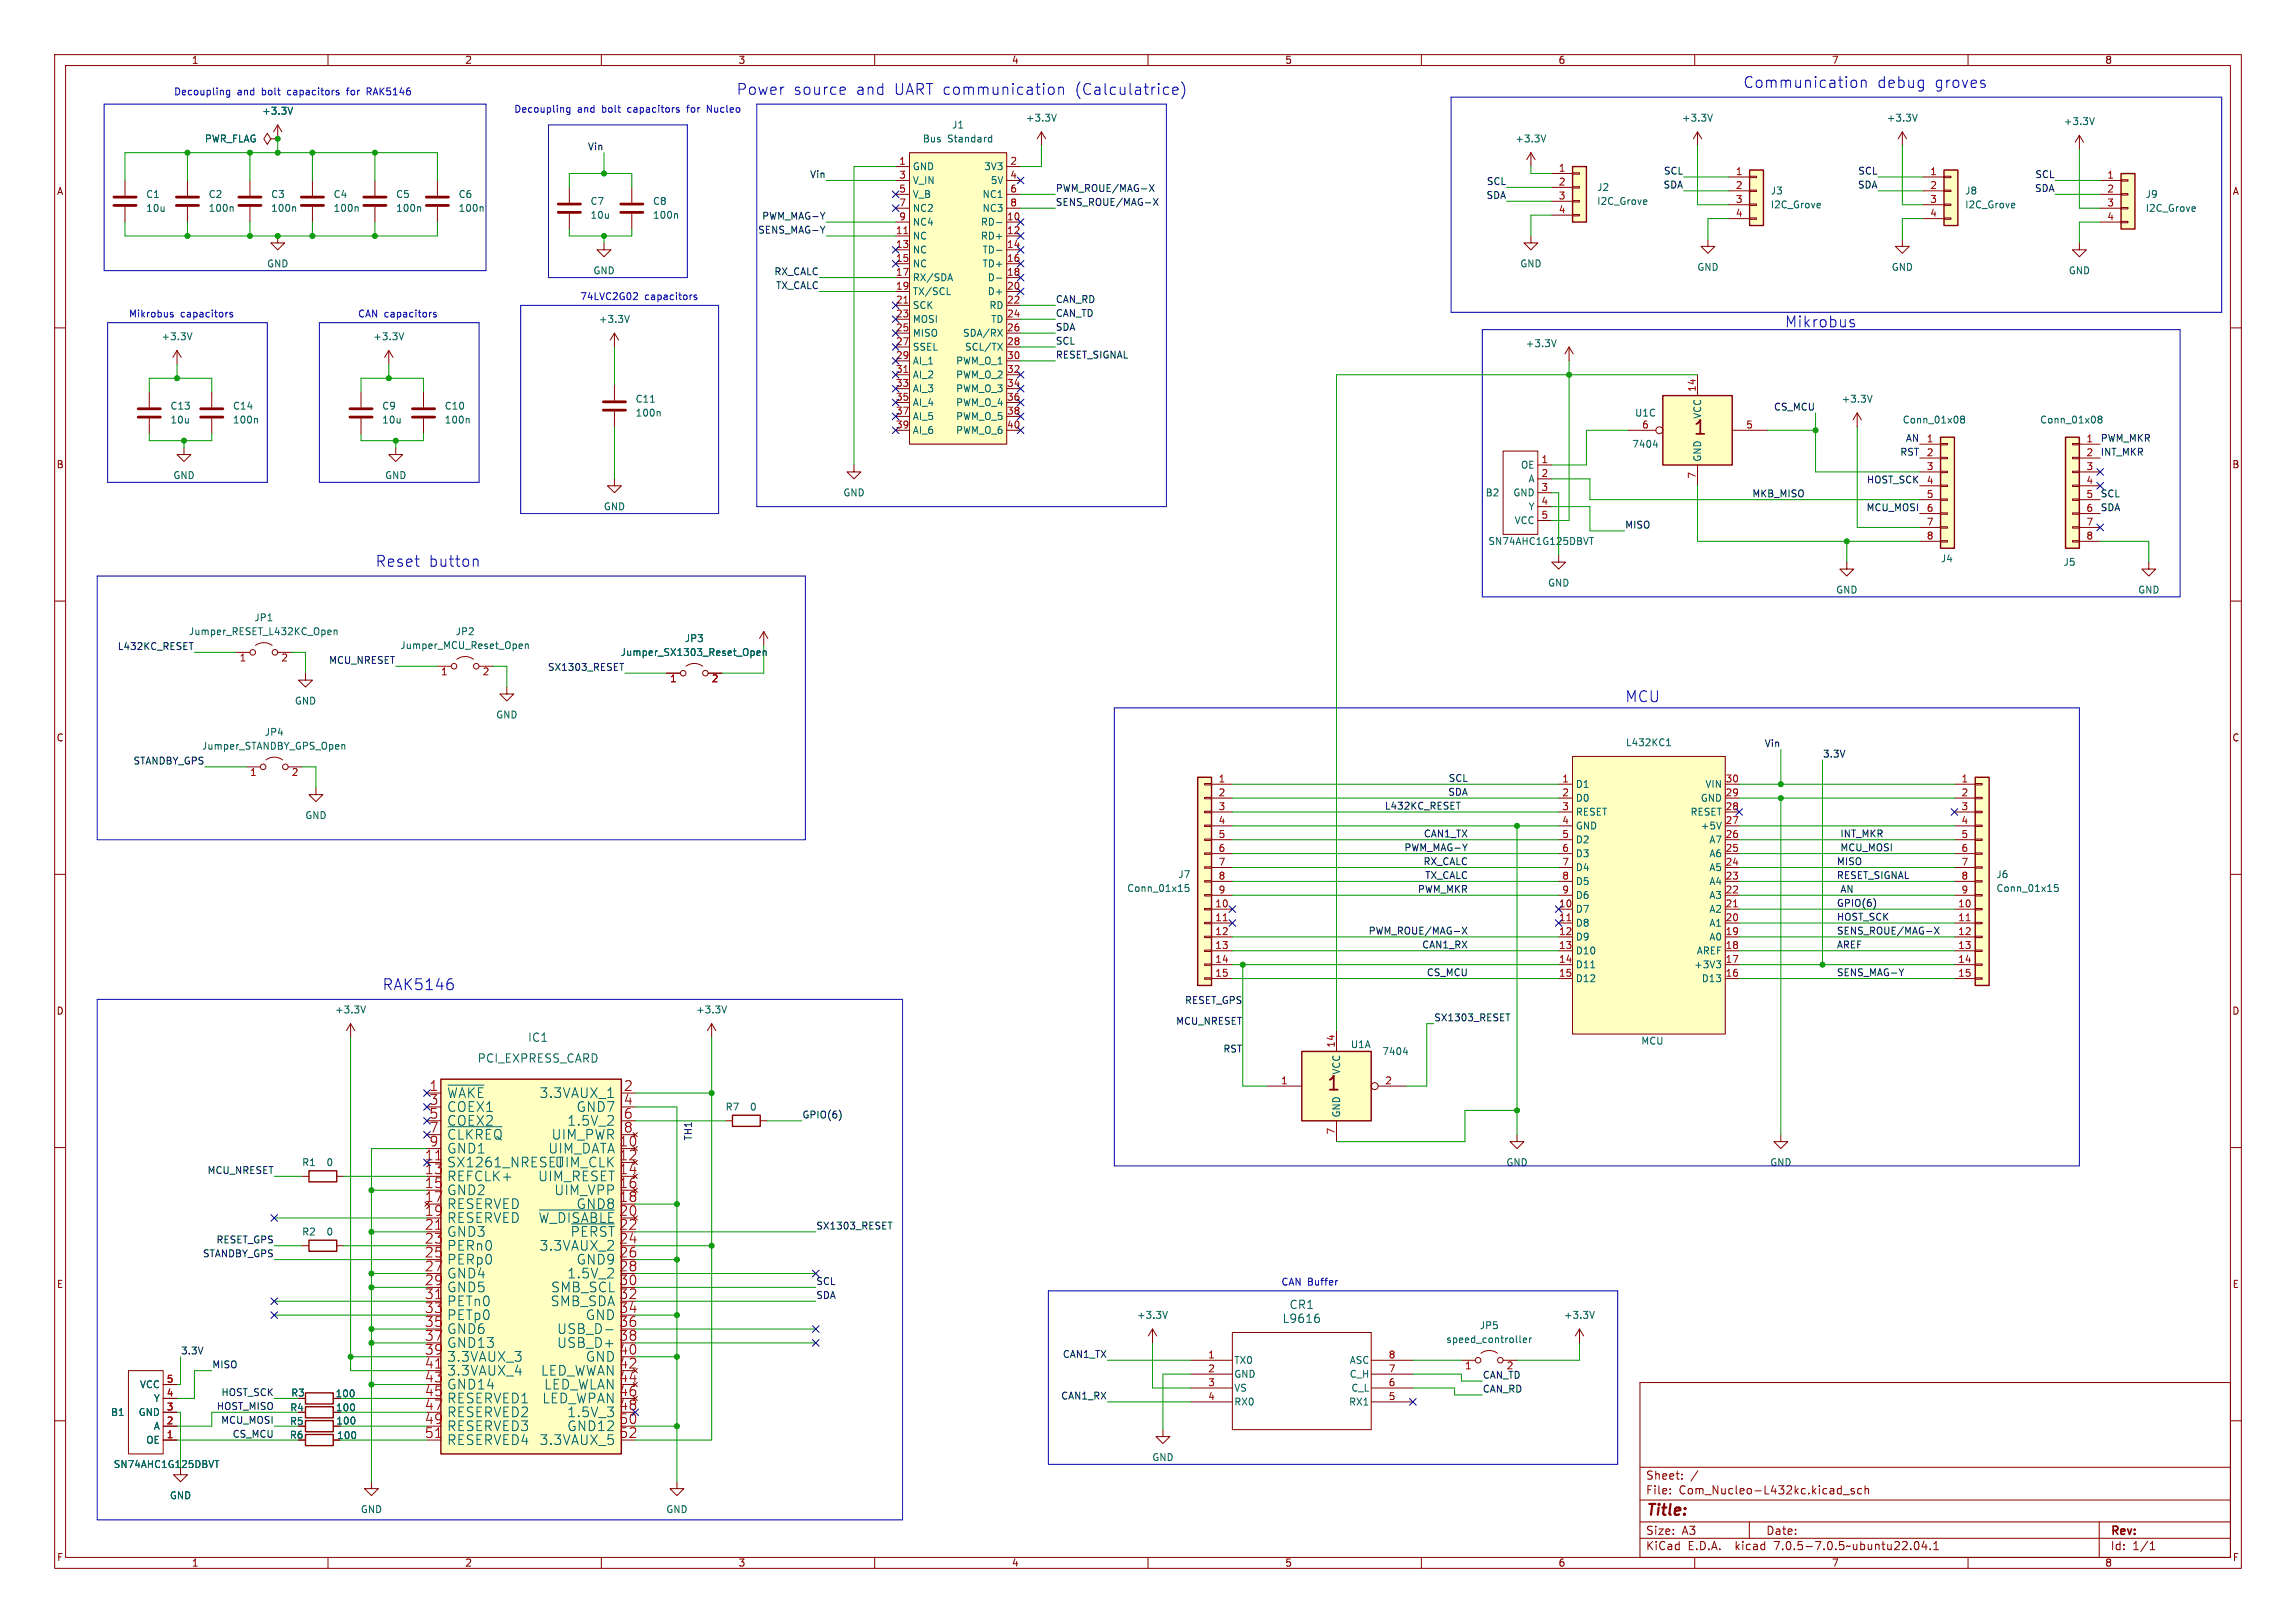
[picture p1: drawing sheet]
<svg xmlns="http://www.w3.org/2000/svg" width="420mm" height="297mm" viewBox="0 0 420 297" stroke-linecap="round" stroke-linejoin="round" font-family="sans-serif">
<defs><g id="words">
<g font-size="3.5" fill="#006464">
<text x="309.7" y="79.9">1</text>
<text x="242.6" y="199.9">1</text>
</g>
<g font-size="2.8" fill="#0000c2">
<text x="134.6" y="17.5">Power</text>
<text x="145" y="17.5">source</text>
<text x="156.4" y="17.5">and</text>
<text x="163.3" y="17.5">UART communication</text>
<text x="196.3" y="17.5">(Calculatrice)</text>
<text x="318.8" y="16.3">Communication</text>
<text x="343.2" y="16.3">debug</text>
<text x="353.7" y="16.3">groves</text>
<text x="326.4" y="60.1">Mikrobus</text>
<text x="68.6" y="103.9">Reset</text>
<text x="78.3" y="103.9">button</text>
<text x="297.2" y="128.7">MCU</text>
<text x="69.8" y="181.4">RAK5146</text>
</g>
<text font-size="2.8" fill="#840000" x="301" y="277.8">Title:</text>
<g font-size="2.5" fill="#a90000">
<text x="78.5" y="199.8">1</text>
<text x="78.5" y="202.3">3</text>
<text x="114.1" y="199.8">2</text>
<text x="114.1" y="202.3">4</text>
<text x="78.5" y="204.9">5</text>
<text x="78.5" y="207.4">7</text>
<text x="78.5" y="209.9">9</text>
<text x="113.2" y="209.9">10</text>
<text x="114.1" y="204.9">6</text>
<text x="114.1" y="207.4">8</text>
<text x="77.7" y="215">13</text>
<text x="113.2" y="212.5">12</text>
<text x="113.2" y="215">14</text>
<text x="77.7" y="217.6">15</text>
<text x="77.7" y="220.1">17</text>
<text x="113.2" y="217.6">16</text>
<text x="113.2" y="220.1">18</text>
<text x="77.7" y="222.6">19</text>
<text x="77.7" y="225.2">21</text>
<text x="77.7" y="227.7">23</text>
<text x="113.2" y="222.6">20</text>
<text x="113.2" y="225.2">22</text>
<text x="113.2" y="227.7">24</text>
<text x="77.7" y="230.3">25</text>
<text x="77.7" y="232.8">27</text>
<text x="113.2" y="230.3">26</text>
<text x="113.2" y="232.8">28</text>
<text x="77.7" y="235.3">29</text>
<text x="77.7" y="237.9">31</text>
<text x="113.2" y="235.3">30</text>
<text x="113.2" y="237.9">32</text>
<text x="77.7" y="240.4">33</text>
<text x="77.7" y="243">35</text>
<text x="77.7" y="245.5">37</text>
<text x="113.2" y="240.4">34</text>
<text x="113.2" y="243">36</text>
<text x="113.2" y="245.5">38</text>
<text x="77.7" y="248">39</text>
<text x="77.7" y="250.6">41</text>
<text x="113.2" y="248">40</text>
<text x="113.2" y="250.6">42</text>
<text x="77.7" y="253.1">43</text>
<text x="77.7" y="255.7">45</text>
<text x="113.2" y="253.1">44</text>
<text x="113.2" y="255.7">46</text>
<text x="77.7" y="258.2">47</text>
<text x="77.7" y="260.7">49</text>
<text x="77.7" y="263.3">51</text>
<text x="113.2" y="258.2">48</text>
<text x="113.2" y="260.7">50</text>
<text x="113.2" y="263.3">52</text>
</g>
<g font-size="2.5" fill="#006464">
<text x="81.7" y="201.1">~{WAKE}</text>
<text x="81.7" y="203.6">COEX1</text>
<text x="98.7" y="201.1">3.3VAUX_1</text>
<text x="105.5" y="203.6">GND7</text>
<text x="81.7" y="206.2">COEX2</text>
<text x="81.7" y="208.7">~{CLKREQ}</text>
<text x="100.9" y="208.7">UIM_PWR</text>
<text x="103.8" y="206.2">1.5V_2</text>
<text x="81.7" y="213.8">SX1261_NRESETUIM_CLK</text>
<text x="81.7" y="211.3">GND1</text>
<text x="100.3" y="211.3">UIM_DATA</text>
<text x="81.7" y="216.3">REFCLK+</text>
<text x="81.7" y="218.9">GND2</text>
<text x="81.7" y="221.4">RESERVED</text>
<text x="98.5" y="216.3">UIM_RESET</text>
<text x="101.4" y="218.9">UIM_VPP</text>
<text x="105.5" y="221.4">GND8</text>
<text x="81.7" y="224">RESERVED</text>
<text x="81.7" y="226.5">GND3</text>
<text x="98.6" y="224">~{W_DISABLE}</text>
<text x="104.4" y="226.5">~{PERST}</text>
<text x="81.7" y="229">PERn0</text>
<text x="81.7" y="231.6">PERp0</text>
<text x="98.7" y="229">3.3VAUX_2</text>
<text x="105.5" y="231.6">GND9</text>
<text x="81.7" y="234.1">GND4</text>
<text x="81.7" y="236.7">GND5</text>
<text x="81.7" y="239.2">PETn0</text>
<text x="100.8" y="239.2">SMB_SDA</text>
<text x="100.9" y="236.7">SMB_SCL</text>
<text x="103.8" y="234.1">1.5V_2</text>
<text x="81.7" y="241.7">PETp0</text>
<text x="81.7" y="244.3">GND6</text>
<text x="102" y="244.3">USB_D-</text>
<text x="107.2" y="241.7">GND</text>
<text x="81.7" y="246.8">GND13</text>
<text x="81.7" y="249.4">3.3VAUX_3</text>
<text x="81.7" y="251.9">3.3VAUX_4</text>
<text x="99" y="251.9">LED_WWAN</text>
<text x="102" y="246.8">USB_D+</text>
<text x="107.2" y="249.4">GND</text>
<text x="81.7" y="254.4">GND14</text>
<text x="81.7" y="257">RESERVED1</text>
<text x="99.2" y="257">LED_WPAN</text>
<text x="99.6" y="254.4">LED_WLAN</text>
<text x="81.7" y="259.5">RESERVED2</text>
<text x="81.7" y="262.1">RESERVED3</text>
<text x="103.8" y="259.5">1.5V_3</text>
<text x="103.8" y="262.1">GND12</text>
<text x="81.7" y="264.6">RESERVED4</text>
<text x="98.7" y="264.6">3.3VAUX_5</text>
</g>
<text font-size="2.5" fill="#000084" x="77.7" y="212.5">11</text>
<g font-size="2.1" fill="#006464">
<text x="96.5" y="190.8">IC1</text>
<text x="87.3" y="194.6">PCI_EXPRESS_CARD</text>
<text x="235.8" y="239.7">CR1</text>
<text x="234.6" y="242.3">L9616</text>
</g>
<g font-size="2.1" fill="#840000">
<text x="301" y="273.6">File:</text>
<text x="301" y="270.9">Sheet:</text>
<text x="307" y="273.6">Com_Nucleo-L432kc.kicad_sch</text>
<text x="301" y="281">Size:</text>
<text x="307.6" y="281">A3</text>
<text x="323" y="281">Date:</text>
<text x="386" y="281.2">Rev:</text>
<text x="301" y="283.8">KiCad</text>
<text x="308.6" y="283.8">E.D.A.</text>
<text x="317.4" y="283.8">kicad</text>
<text x="324.5" y="283.8">7.0.5-7.0.5~ubuntu22.04.1</text>
<text x="386" y="283.8">Id:</text>
<text x="390" y="283.8">1/1</text>
</g>
<g font-size="1.8" fill="#840000">
<text x="35" y="11.8">1</text>
<text x="85" y="11.8">2</text>
<text x="135" y="11.8">3</text>
<text x="185" y="11.8">4</text>
<text x="235" y="11.8">5</text>
<text x="285" y="11.8">6</text>
<text x="335" y="11.8">7</text>
<text x="385" y="11.8">8</text>
<text x="10.4" y="35.8">A</text>
<text x="408.4" y="35.8">A</text>
<text x="10.3" y="85.8">B</text>
<text x="408.3" y="85.8">B</text>
<text x="10.3" y="135.8">C</text>
<text x="408.3" y="135.8">C</text>
<text x="10.3" y="185.8">D</text>
<text x="408.3" y="185.8">D</text>
<text x="10.4" y="235.8">E</text>
<text x="408.3" y="235.8">E</text>
<text x="53.2" y="255.7">R3</text>
<text x="61.3" y="255.9">100</text>
<text x="61.4" y="258.4">100</text>
<text x="10.4" y="285.8">F</text>
<text x="35" y="286.8">1</text>
<text x="85" y="286.8">2</text>
<text x="135" y="286.8">3</text>
<text x="185" y="286.8">4</text>
<text x="235" y="286.8">5</text>
<text x="285" y="286.8">6</text>
<text x="335" y="286.8">7</text>
<text x="385" y="286.8">8</text>
<text x="408.4" y="285.8">F</text>
</g>
<g font-size="1.8" fill="#0000c2">
<text x="31.7" y="17.5">Decoupling</text>
<text x="43.3" y="17.5">and</text>
<text x="47.8" y="17.5">bolt</text>
<text x="52.6" y="17.5">capacitors</text>
<text x="63.6" y="17.5">for</text>
<text x="67.4" y="17.5">RAK5146</text>
<text x="94" y="20.7">Decoupling</text>
<text x="105.5" y="20.7">and</text>
<text x="110.1" y="20.7">bolt</text>
<text x="114.9" y="20.7">capacitors</text>
<text x="125.9" y="20.7">for</text>
<text x="129.6" y="20.7">Nucleo</text>
<text x="23.5" y="58.2">Mikrobus</text>
<text x="32.9" y="58.2">capacitors</text>
<text x="65.4" y="58.2">CAN capacitors</text>
<text x="106" y="55">74LVC2G02</text>
<text x="117.8" y="55">capacitors</text>
<text x="234.3" y="235.3">CAN Buffer</text>
</g>
<g font-size="1.8" fill="#006464">
<text x="47.9" y="21.1">+3.3V</text>
<text x="174.1" y="23.7">J1</text>
<text x="187.6" y="22.4">+3.3V</text>
<text x="307.6" y="22.4">+3.3V</text>
<text x="345.1" y="22.4">+3.3V</text>
<text x="377.5" y="23.1">+3.3V</text>
<text x="37.4" y="26.2">PWR_FLAG</text>
<text x="168.8" y="26.2">Bus</text>
<text x="173.3" y="26.2">Standard</text>
<text x="277.1" y="26.2">+3.3V</text>
<text x="166.9" y="31.3">GND</text>
<text x="166.9" y="33.8">V_IN</text>
<text x="180" y="31.3">3V3</text>
<text x="181.2" y="33.8">5V</text>
<text x="292.1" y="35.1">J2</text>
<text x="323.9" y="35.8">J3</text>
<text x="359.4" y="35.8">J8</text>
<text x="26.7" y="36.4">C1</text>
<text x="26.7" y="38.9">10u</text>
<text x="38.1" y="36.4">C2</text>
<text x="38.1" y="38.9">100n</text>
<text x="49.5" y="36.4">C3</text>
<text x="49.5" y="38.9">100n</text>
<text x="61" y="36.4">C4</text>
<text x="61" y="38.9">100n</text>
<text x="72.4" y="36.4">C5</text>
<text x="72.4" y="38.9">100n</text>
<text x="83.8" y="36.4">C6</text>
<text x="83.8" y="38.9">100n</text>
<text x="108" y="37.7">C7</text>
<text x="108" y="40.2">10u</text>
<text x="119.4" y="37.7">C8</text>
<text x="119.4" y="40.2">100n</text>
<text x="166.9" y="36.4">V_B</text>
<text x="166.9" y="38.9">NC2</text>
<text x="166.9" y="41.5">NC4</text>
<text x="179.4" y="41.5">RD-</text>
<text x="179.7" y="36.4">NC1</text>
<text x="179.7" y="38.9">NC3</text>
<text x="292.1" y="37.7">I2C_Grove</text>
<text x="323.9" y="38.3">I2C_Grove</text>
<text x="359.4" y="38.3">I2C_Grove</text>
<text x="392.4" y="36.4">J9</text>
<text x="392.4" y="38.9">I2C_Grove</text>
<text x="166.9" y="44">NC</text>
<text x="166.9" y="46.5">NC</text>
<text x="179.4" y="44">RD+</text>
<text x="179.7" y="46.5">TD-</text>
<text x="48.8" y="49.1">GND</text>
<text x="108.5" y="50.4">GND</text>
<text x="166.9" y="49.1">NC</text>
<text x="166.9" y="51.6">RX/SDA</text>
<text x="179.7" y="49.1">TD+</text>
<text x="180.7" y="51.6">D-</text>
<text x="278" y="49.1">GND</text>
<text x="310.4" y="49.7">GND</text>
<text x="346" y="49.7">GND</text>
<text x="378.4" y="50.4">GND</text>
<text x="109.5" y="59.2">+3.3V</text>
<text x="166.9" y="54.2">TX/SCL</text>
<text x="166.9" y="56.7">SCK</text>
<text x="166.9" y="59.2">MOSI</text>
<text x="180.7" y="54.2">D+</text>
<text x="181" y="56.7">RD</text>
<text x="181.3" y="59.2">TD</text>
<text x="29.5" y="62.4">+3.3V</text>
<text x="68.2" y="62.4">+3.3V</text>
<text x="166.9" y="61.8">MISO</text>
<text x="166.9" y="64.3">SSEL</text>
<text x="176.1" y="61.8">SDA/RX</text>
<text x="176.5" y="64.3">SCL/TX</text>
<text x="279" y="63.7">+3.3V</text>
<text x="166.9" y="66.9">AI_1</text>
<text x="166.9" y="69.4">AI_2</text>
<text x="166.9" y="71.9">AI_3</text>
<text x="174.9" y="66.9">PWM_O_1</text>
<text x="174.9" y="69.4">PWM_O_2</text>
<text x="174.9" y="71.9">PWM_O_3</text>
<text x="31.1" y="75.1">C13</text>
<text x="31.1" y="77.7">10u</text>
<text x="42.6" y="75.1">C14</text>
<text x="42.6" y="77.7">100n</text>
<text x="69.9" y="75.1">C9</text>
<text x="69.9" y="77.7">10u</text>
<text x="81.3" y="75.1">C10</text>
<text x="81.3" y="77.7">100n</text>
<text x="116.2" y="73.9">C11</text>
<text x="116.2" y="76.4">100n</text>
<text x="166.9" y="74.5">AI_4</text>
<text x="166.9" y="77">AI_5</text>
<text x="174.9" y="74.5">PWM_O_4</text>
<text x="174.9" y="77">PWM_O_5</text>
<text x="299" y="76.4">U1C</text>
<text x="311.3" y="76.7" transform="rotate(-90 311.3 76.7)">VCC</text>
<text x="336.8" y="73.9">+3.3V</text>
<text x="348" y="77.7">Conn_01x08</text>
<text x="373.1" y="77.7">Conn_01x08</text>
<text x="166.9" y="79.6">AI_6</text>
<text x="174.9" y="79.6">PWM_O_6</text>
<text x="298.5" y="82.1">7404</text>
<text x="31.7" y="87.8">GND</text>
<text x="70.4" y="87.8">GND</text>
<text x="278.2" y="85.9">OE</text>
<text x="279.6" y="88.5">A</text>
<text x="311.3" y="84.6" transform="rotate(-90 311.3 84.6)">GND</text>
<text x="110.4" y="93.5">GND</text>
<text x="154.2" y="91">GND</text>
<text x="271.7" y="91">B2</text>
<text x="276.8" y="91">GND</text>
<text x="279.6" y="93.5">Y</text>
<text x="272.2" y="99.9">SN74AHC1G125DBVT</text>
<text x="277" y="96.1">VCC</text>
<text x="283.1" y="107.5">GND</text>
<text x="355" y="103.1">J4</text>
<text x="377.4" y="103.7">J5</text>
<text x="46.5" y="113.9">JP1</text>
<text x="335.8" y="108.8">GND</text>
<text x="391.1" y="108.8">GND</text>
<text x="34.5" y="116.4">Jumper_RESET_L432KC_Open</text>
<text x="73.2" y="118.9">Jumper_MCU_Reset_Open</text>
<text x="83.3" y="116.4">JP2</text>
<text x="125.2" y="117.7">JP3</text>
<text x="113.5" y="120.2">Jumper_SX1303_Reset_Open</text>
<text x="53.9" y="129.1">GND</text>
<text x="90.7" y="131.6">GND</text>
<text x="36.9" y="137.4">Jumper_STANDBY_GPS_Open</text>
<text x="48.4" y="134.8">JP4</text>
<text x="297.4" y="136.7">L432KC1</text>
<text x="288.2" y="144.3">D1</text>
<text x="288.2" y="146.9">D0</text>
<text x="288.2" y="149.4">RESET</text>
<text x="309.2" y="149.4">RESET</text>
<text x="311.1" y="146.9">GND</text>
<text x="311.9" y="144.3">VIN</text>
<text x="55.8" y="150.1">GND</text>
<text x="288.2" y="152">GND</text>
<text x="288.2" y="154.5">D2</text>
<text x="311.1" y="152">+5V</text>
<text x="312.7" y="154.5">A7</text>
<text x="215.5" y="160.8">J7</text>
<text x="288.2" y="157">D3</text>
<text x="288.2" y="159.6">D4</text>
<text x="312.7" y="159.6">A5</text>
<text x="312.7" y="157">A6</text>
<text x="365.1" y="160.8">J6</text>
<text x="206.1" y="163.4">Conn_01x15</text>
<text x="288.2" y="167.2">D7</text>
<text x="288.2" y="162.1">D5</text>
<text x="288.2" y="164.7">D6</text>
<text x="312.7" y="167.2">A2</text>
<text x="312.7" y="164.7">A3</text>
<text x="312.7" y="162.1">A4</text>
<text x="365.1" y="163.4">Conn_01x15</text>
<text x="288.2" y="169.7">D8</text>
<text x="288.2" y="172.3">D9</text>
<text x="312.7" y="172.3">A0</text>
<text x="312.7" y="169.7">A1</text>
<text x="288.2" y="174.8">D10</text>
<text x="288.2" y="177.4">D11</text>
<text x="288.2" y="179.9">D12</text>
<text x="309.9" y="177.4">+3V3</text>
<text x="310.4" y="174.8">AREF</text>
<text x="311.3" y="179.9">D13</text>
<text x="61.2" y="185.6">+3.3V</text>
<text x="127.3" y="185.6">+3.3V</text>
<text x="247" y="192">U1A</text>
<text x="300.2" y="191.3">MCU</text>
<text x="245.3" y="196.7" transform="rotate(-90 245.3 196.7)">VCC</text>
<text x="252.8" y="193.2">7404</text>
<text x="132.7" y="203.4">R7</text>
<text x="137.1" y="203.4">0</text>
<text x="245.3" y="204.6" transform="rotate(-90 245.3 204.6)">GND</text>
<text x="55.2" y="213.6">R1</text>
<text x="59.7" y="213.6">0</text>
<text x="275.5" y="213.6">GND</text>
<text x="323.8" y="213.6">GND</text>
<text x="55.2" y="226.3">R2</text>
<text x="59.7" y="226.3">0</text>
<text x="207.9" y="241.5">+3.3V</text>
<text x="264.5" y="245.9">speed_controller</text>
<text x="270.6" y="243.4">JP5</text>
<text x="286" y="241.5">+3.3V</text>
<text x="225.7" y="249.7">TX0</text>
<text x="246.9" y="249.7">ASC</text>
<text x="25.6" y="254.2">VCC</text>
<text x="28.1" y="256.7">Y</text>
<text x="225.7" y="252.3">GND</text>
<text x="225.7" y="254.8">VS</text>
<text x="225.7" y="257.4">RX0</text>
<text x="246.8" y="257.4">RX1</text>
<text x="246.9" y="252.3">C_H</text>
<text x="247.2" y="254.8">C_L</text>
<text x="20.2" y="259.3">B1</text>
<text x="25.3" y="259.3">GND</text>
<text x="28.1" y="261.8">A</text>
<text x="53" y="263.4">R6</text>
<text x="53" y="260.9">R5</text>
<text x="53" y="258.4">R4</text>
<text x="61.5" y="260.8">100</text>
<text x="61.6" y="263.5">100</text>
<text x="20.7" y="268.8">SN74AHC1G125DBVT</text>
<text x="26.7" y="264.4">OE</text>
<text x="210.7" y="267.5">GND</text>
<text x="31" y="274.5">GND</text>
<text x="65.9" y="277.1">GND</text>
<text x="121.8" y="277.1">GND</text>
</g>
<g font-size="1.8" fill="#0f0f0f">
<text x="107.5" y="27.6">Vin</text>
<text x="148.2" y="32.7">Vin</text>
<text x="193" y="35.2">PWM_ROUE/MAG-X</text>
<text x="272" y="33.9">SCL</text>
<text x="304.3" y="34.6">SDA</text>
<text x="304.3" y="32">SCL</text>
<text x="339.8" y="34.6">SDA</text>
<text x="339.9" y="32">SCL</text>
<text x="372.2" y="35.2">SDA</text>
<text x="372.3" y="32.7">SCL</text>
<text x="139.4" y="40.3">PWM_MAG-Y</text>
<text x="193" y="37.7">SENS_ROUE/MAG-X</text>
<text x="271.9" y="36.5">SDA</text>
<text x="138.7" y="42.8">SENS_MAG-Y</text>
<text x="141.6" y="50.5">RX_CALC</text>
<text x="141.9" y="53">TX_CALC</text>
<text x="193" y="58.1">CAN_TD</text>
<text x="193" y="55.5">CAN_RD</text>
<text x="193" y="60.6">SDA</text>
<text x="193" y="65.7">RESET_SIGNAL</text>
<text x="193" y="63.2">SCL</text>
<text x="324.5" y="75.2">CS_MCU</text>
<text x="347.6" y="83.5">RST</text>
<text x="348.6" y="80.9">AN</text>
<text x="384.2" y="80.9">PWM_MKR</text>
<text x="384.2" y="83.5">INT_MKR</text>
<text x="341.5" y="88.6">HOST_SCK</text>
<text x="320.5" y="91.1">MKB_MISO</text>
<text x="341.4" y="93.6">MCU_MOSI</text>
<text x="384.2" y="93.6">SDA</text>
<text x="384.2" y="91.1">SCL</text>
<text x="297.2" y="96.8">MISO</text>
<text x="21.5" y="119">L432KC_RESET</text>
<text x="60.2" y="121.6">MCU_NRESET</text>
<text x="100.2" y="122.8">SX1303_RESET</text>
<text x="322.8" y="136.8">Vin</text>
<text x="24.4" y="140">STANDBY_GPS</text>
<text x="265" y="143.2">SCL</text>
<text x="333.4" y="138.7">3.3V</text>
<text x="253.3" y="148.2">L432KC_RESET</text>
<text x="264.9" y="145.7">SDA</text>
<text x="256.9" y="155.9">PWM_MAG-Y</text>
<text x="260.4" y="153.3">CAN1_TX</text>
<text x="336.5" y="155.9">MCU_MOSI</text>
<text x="336.5" y="153.3">INT_MKR</text>
<text x="260.4" y="158.4">RX_CALC</text>
<text x="260.7" y="160.9">TX_CALC</text>
<text x="335.9" y="160.9">RESET_SIGNAL</text>
<text x="335.9" y="158.4">MISO</text>
<text x="259.3" y="163.5">PWM_MKR</text>
<text x="335.9" y="166">GPIO(6)</text>
<text x="336.5" y="163.5">AN</text>
<text x="250.3" y="171.1">PWM_ROUE/MAG-X</text>
<text x="260.1" y="173.6">CAN1_RX</text>
<text x="335.9" y="168.6">HOST_SCK</text>
<text x="335.9" y="171.1">SENS_ROUE/MAG-X</text>
<text x="335.9" y="173.6">AREF</text>
<text x="261" y="178.7">CS_MCU</text>
<text x="335.9" y="178.7">SENS_MAG-Y</text>
<text x="216.7" y="183.8">RESET_GPS</text>
<text x="215.1" y="187.6">MCU_NRESET</text>
<text x="262.3" y="187">SX1303_RESET</text>
<text x="223.8" y="192.7">RST</text>
<text x="126.7" y="208.7" transform="rotate(-90 126.7 208.7)">TH1</text>
<text x="146.7" y="204.8">GPIO(6)</text>
<text x="37.9" y="214.9">MCU_NRESET</text>
<text x="39.6" y="227.6">RESET_GPS</text>
<text x="149.2" y="225.1">SX1303_RESET</text>
<text x="37.1" y="230.2">STANDBY_GPS</text>
<text x="149.2" y="237.8">SDA</text>
<text x="149.2" y="235.2">SCL</text>
<text x="33" y="247.9">3.3V</text>
<text x="38.7" y="250.5">MISO</text>
<text x="194.4" y="248.6">CAN1_TX</text>
<text x="275.6" y="250.8">2</text>
<text x="40.5" y="255.6">HOST_SCK</text>
<text x="194.1" y="256.2">CAN1_RX</text>
<text x="271.1" y="254.9">CAN_RD</text>
<text x="271.1" y="252.4">CAN_TD</text>
<text x="39.6" y="258.1">HOST_MISO</text>
<text x="40.4" y="260.6">MCU_MOSI</text>
<text x="42.5" y="263.2">CS_MCU</text>
</g>
<g font-size="1.8" fill="#a90000">
<text x="164.4" y="30.2">1</text>
<text x="164.4" y="32.8">3</text>
<text x="164.4" y="35.3">5</text>
<text x="184.8" y="32.8">4</text>
<text x="184.8" y="35.3">6</text>
<text x="184.8" y="30.2">2</text>
<text x="285.1" y="31.5">1</text>
<text x="285.1" y="34">2</text>
<text x="317.5" y="32.1">1</text>
<text x="317.5" y="34.7">2</text>
<text x="353" y="32.1">1</text>
<text x="353" y="34.7">2</text>
<text x="385.4" y="32.8">1</text>
<text x="385.4" y="35.3">2</text>
<text x="164.4" y="37.8">7</text>
<text x="164.4" y="40.4">9</text>
<text x="184.1" y="40.4">10</text>
<text x="184.8" y="37.8">8</text>
<text x="285.1" y="36.6">3</text>
<text x="285.1" y="39.1">4</text>
<text x="317.5" y="37.2">3</text>
<text x="317.5" y="39.8">4</text>
<text x="353" y="37.2">3</text>
<text x="353" y="39.8">4</text>
<text x="385.4" y="37.8">3</text>
<text x="385.4" y="40.4">4</text>
<text x="163.8" y="42.9">11</text>
<text x="163.8" y="45.5">13</text>
<text x="184.1" y="42.9">12</text>
<text x="184.1" y="45.5">14</text>
<text x="163.8" y="48">15</text>
<text x="163.8" y="50.5">17</text>
<text x="163.8" y="53.1">19</text>
<text x="184.1" y="48">16</text>
<text x="184.1" y="50.5">18</text>
<text x="184.1" y="53.1">20</text>
<text x="163.8" y="55.6">21</text>
<text x="163.8" y="58.2">23</text>
<text x="184.1" y="55.6">22</text>
<text x="184.1" y="58.2">24</text>
<text x="163.8" y="60.7">25</text>
<text x="163.8" y="63.2">27</text>
<text x="163.8" y="65.8">29</text>
<text x="184.1" y="60.7">26</text>
<text x="184.1" y="63.2">28</text>
<text x="184.1" y="65.8">30</text>
<text x="163.8" y="68.3">31</text>
<text x="163.8" y="70.9">33</text>
<text x="184.1" y="68.3">32</text>
<text x="184.1" y="70.9">34</text>
<text x="310.3" y="71.8" transform="rotate(-90 310.3 71.8)">14</text>
<text x="163.8" y="73.4">35</text>
<text x="163.8" y="75.9">37</text>
<text x="184.1" y="73.4">36</text>
<text x="184.1" y="75.9">38</text>
<text x="163.8" y="78.5">39</text>
<text x="184.1" y="78.5">40</text>
<text x="300.3" y="78.5">6</text>
<text x="319.4" y="78.5">5</text>
<text x="352.4" y="81">1</text>
<text x="352.4" y="83.6">2</text>
<text x="381.6" y="81">1</text>
<text x="381.6" y="83.6">2</text>
<text x="281.9" y="84.8">1</text>
<text x="281.9" y="87.4">2</text>
<text x="281.9" y="89.9">3</text>
<text x="310.3" y="87.7" transform="rotate(-90 310.3 87.7)">7</text>
<text x="352.4" y="86.1">3</text>
<text x="352.4" y="88.6">4</text>
<text x="381.6" y="86.1">3</text>
<text x="381.6" y="88.6">4</text>
<text x="281.9" y="92.5">4</text>
<text x="281.9" y="95">5</text>
<text x="352.4" y="91.2">5</text>
<text x="352.4" y="93.7">6</text>
<text x="381.6" y="91.2">5</text>
<text x="381.6" y="93.7">6</text>
<text x="352.4" y="96.3">7</text>
<text x="352.4" y="98.8">8</text>
<text x="381.6" y="96.3">7</text>
<text x="381.6" y="98.8">8</text>
<text x="43.8" y="121.3">1</text>
<text x="51.4" y="121.3">2</text>
<text x="80.6" y="123.8">1</text>
<text x="88.2" y="123.8">2</text>
<text x="122.5" y="125.1">1</text>
<text x="130.1" y="125.1">2</text>
<text x="45.7" y="142.2">1</text>
<text x="53.3" y="142.2">2</text>
<text x="222.9" y="143.3">1</text>
<text x="285.7" y="143.3">1</text>
<text x="315.6" y="143.3">30</text>
<text x="358.7" y="143.3">1</text>
<text x="222.9" y="145.8">2</text>
<text x="222.9" y="148.3">3</text>
<text x="285.7" y="145.8">2</text>
<text x="285.7" y="148.3">3</text>
<text x="315.6" y="148.3">28</text>
<text x="315.6" y="145.8">29</text>
<text x="358.7" y="145.8">2</text>
<text x="358.7" y="148.3">3</text>
<text x="222.9" y="150.9">4</text>
<text x="222.9" y="153.4">5</text>
<text x="222.9" y="156">6</text>
<text x="285.7" y="150.9">4</text>
<text x="285.7" y="153.4">5</text>
<text x="285.7" y="156">6</text>
<text x="315.6" y="156">25</text>
<text x="315.6" y="153.4">26</text>
<text x="315.6" y="150.9">27</text>
<text x="358.7" y="150.9">4</text>
<text x="358.7" y="153.4">5</text>
<text x="358.7" y="156">6</text>
<text x="222.9" y="158.5">7</text>
<text x="222.9" y="161">8</text>
<text x="285.7" y="158.5">7</text>
<text x="285.7" y="161">8</text>
<text x="315.6" y="161">23</text>
<text x="315.6" y="158.5">24</text>
<text x="358.7" y="158.5">7</text>
<text x="358.7" y="161">8</text>
<text x="222.2" y="166.1">10</text>
<text x="222.9" y="163.6">9</text>
<text x="285.1" y="166.1">10</text>
<text x="285.7" y="163.6">9</text>
<text x="315.6" y="166.1">21</text>
<text x="315.6" y="163.6">22</text>
<text x="358.1" y="166.1">10</text>
<text x="358.7" y="163.6">9</text>
<text x="222.2" y="168.7">11</text>
<text x="222.2" y="171.2">12</text>
<text x="222.2" y="173.7">13</text>
<text x="285.1" y="168.7">11</text>
<text x="285.1" y="171.2">12</text>
<text x="285.1" y="173.7">13</text>
<text x="315.6" y="173.7">18</text>
<text x="315.6" y="171.2">19</text>
<text x="315.6" y="168.7">20</text>
<text x="358.1" y="168.7">11</text>
<text x="358.1" y="171.2">12</text>
<text x="358.1" y="173.7">13</text>
<text x="222.2" y="176.3">14</text>
<text x="222.2" y="178.8">15</text>
<text x="285.1" y="176.3">14</text>
<text x="285.1" y="178.8">15</text>
<text x="315.6" y="178.8">16</text>
<text x="315.6" y="176.3">17</text>
<text x="358.1" y="176.3">14</text>
<text x="358.1" y="178.8">15</text>
<text x="244.2" y="191.8" transform="rotate(-90 244.2 191.8)">14</text>
<text x="234.3" y="198.5">1</text>
<text x="253.3" y="198.5">2</text>
<text x="244.2" y="207.7" transform="rotate(-90 244.2 207.7)">7</text>
<text x="220.9" y="248.7">1</text>
<text x="220.9" y="251.2">2</text>
<text x="254" y="251.2">7</text>
<text x="254" y="248.7">8</text>
<text x="267.9" y="250.8">1</text>
<text x="30.4" y="255.7">4</text>
<text x="30.4" y="253.1">5</text>
<text x="220.9" y="253.7">3</text>
<text x="220.9" y="256.3">4</text>
<text x="254" y="256.3">5</text>
<text x="254" y="253.7">6</text>
<text x="30.4" y="263.3">1</text>
<text x="30.4" y="260.7">2</text>
<text x="30.4" y="258.2">3</text>
</g>
</g></defs>
<g fill="none" stroke="#840000" stroke-width=".18">
<path d="M10 10h400v277h-400zM12 12h396v273h-396zM60 10v2M110 10v2M160 10v2M210 10v2M260 10v2M310 10v2M360 10v2M22.9 33v2.8M22.9 37.8v2.8M34.3 33v2.8"/>
<path d="M34.3 37.8v2.8M45.7 33v2.8M45.7 37.8v2.8M49.5 25.4l-.6-1-.6 1 .6 1 .6-1h1.3M50.8 25.4h.1M50.8 22.9l-.8 1.2M50.8 22.9v2.5M50.8 22.9l.8 1.2M57.1 33v2.8M57.1 37.8v2.8M68.6 33v2.8M68.6 37.8v2.8"/>
<path d="M80 33v2.8M80 37.8v2.8M104.1 34.3v2.8M104.1 39.1v2.8M115.6 34.3v2.8M115.6 39.1v2.8M163.8 30.5h2.6M163.8 33h2.6M163.8 35.6h2.6M163.8 38.1h2.6M166.4 27.9h17.7v53.4h-17.7zM184.1 30.5h2.6"/>
<path d="M184.1 33h2.6M184.1 35.6h2.6M184.1 38.1h2.6M190.5 24.1l-.8 1.3M190.5 24.1v2.6M190.5 24.1l.8 1.3M280 27.9l-.7 1.3M280 27.9v2.6M280 27.9l.8 1.3M283.8 31.8h3.9M283.8 34.3h3.9M283.8 36.8h3.9"/>
<path d="M283.8 39.4h3.9M287.7 39.2h1.2v.3h-1.2zM287.7 36.7h1.2v.3h-1.2zM287.7 34.2h1.2v.2h-1.2zM287.7 31.6h1.2v.3h-1.2zM310.5 24.1l-.7 1.3M310.5 24.1v2.6M310.5 24.1l.8 1.3M316.2 32.4h3.8M316.2 34.9h3.8M316.2 37.5h3.8M320 39.9h1.3v.2h-1.3z"/>
<path d="M320 37.3h1.3v.3h-1.3zM320 34.8h1.3v.3h-1.3zM320 32.3h1.3v.2h-1.3zM348 24.1l-.8 1.3M348 24.1v2.6M348 24.1l.7 1.3M351.8 32.4h3.8M351.8 34.9h3.8M351.8 37.5h3.8M355.6 39.9h1.3v.2h-1.3zM355.6 37.3h1.3v.3h-1.3zM355.6 34.8h1.3v.3h-1.3z"/>
<path d="M355.6 32.3h1.3v.2h-1.3zM380.4 24.8l-.8 1.2M380.4 24.8v2.5M380.4 24.8l.7 1.2M384.2 33h3.8M384.2 35.6h3.8M384.2 38.1h3.8M388 38h1.3v.2h-1.3zM388 35.4h1.3v.3h-1.3zM388 32.9h1.3v.2h-1.3zM10 60h2M50.8 43.2v1.3h1.3l-1.3 1.2-1.3-1.2h1.3"/>
<path d="M110.5 44.5v1.2h1.3l-1.3 1.3-1.3-1.3h1.3M163.8 40.6h2.6M163.8 43.2h2.6M163.8 45.7h2.6M163.8 48.3h2.6M163.8 50.8h2.6M163.8 53.3h2.6M163.8 55.9h2.6M163.8 58.4h2.6M184.1 40.6h2.6M184.1 43.2h2.6M184.1 45.7h2.6"/>
<path d="M184.1 48.3h2.6M184.1 50.8h2.6M184.1 53.3h2.6M184.1 55.9h2.6M184.1 58.4h2.6M280 43.2v1.3h1.3l-1.3 1.2-1.2-1.2h1.2M312.4 43.8v1.3h1.3l-1.3 1.3-1.3-1.3h1.3M316.2 40h3.8M348 43.8v1.3h1.2l-1.2 1.3-1.3-1.3h1.3M351.8 40h3.8M380.4 44.5v1.2h1.2l-1.2 1.3-1.3-1.3h1.3M384.2 40.6h3.8"/>
<path d="M388 40.5h1.3v.3h-1.3zM408 60h2M27.3 71.8v2.7M27.3 76.6v2.8M32.4 64.1l-.8 1.3M32.4 64.1v2.6M32.4 64.1l.7 1.3M38.7 71.8v2.7M38.7 76.6v2.8M66 71.8v2.7M66 76.6v2.8M71.1 64.1l-.7 1.3"/>
<path d="M71.1 64.1v2.6M71.1 64.1l.8 1.3M77.5 71.8v2.7M77.5 76.6v2.8M112.4 61v2.5M112.4 70.5v2.8M112.4 75.3v2.8M112.4 61l-.8 1.2M112.4 61l.8 1.2M163.8 61h2.6M163.8 63.5h2.6M163.8 66h2.6"/>
<path d="M163.8 68.6h2.6M163.8 71.1h2.6M163.8 73.7h2.6M163.8 76.2h2.6M163.8 78.7h2.6M184.1 61h2.6M184.1 63.5h2.6M184.1 66h2.6M184.1 68.6h2.6M184.1 71.1h2.6M184.1 73.7h2.6M184.1 76.2h2.6"/>
<path d="M184.1 78.7h2.6M287 63.5l-.7 1.3M287 63.5v2.5M287 63.5l.8 1.3M297.8 78.7h5.1M310.5 68.6v3.8M316.9 78.7h6.3M339.7 75.6l-.7 1.2M339.7 75.6v2.5M339.7 75.6l.8 1.2M33.7 81.9v1.3h1.2l-1.2 1.3-1.3-1.3h1.3M72.4 81.9v1.3h1.3l-1.3 1.3-1.3-1.3h1.3"/>
<path d="M112.4 87.6v1.3h1.3l-1.3 1.3-1.3-1.3h1.3M156.2 85.1v1.3h1.3l-1.3 1.2-1.3-1.2h1.3M275 82.6h6.3v15.2h-6.3zM281.3 85.1h2.5M281.3 87.6h2.5M281.3 90.2h2.5M281.3 92.7h2.5M281.3 95.3h2.5M310.5 85.1v3.8M351.2 81.3h3.8M351.2 83.8h3.8M351.2 86.4h3.8"/>
<path d="M351.2 88.9h3.8M351.2 91.4h3.8M351.2 94h3.8M351.2 96.5h3.8M351.2 99.1h3.8M355 98.9h1.2v.3h-1.2zM355 96.4h1.2v.2h-1.2zM355 93.9h1.2v.2h-1.2zM355 91.3h1.2v.3h-1.2zM355 88.8h1.2v.2h-1.2zM355 86.2h1.2v.3h-1.2zM355 83.7h1.2v.2h-1.2z"/>
<path d="M355 81.2h1.2v.2h-1.2zM379.1 98.9h1.3v.3h-1.3zM379.1 96.4h1.3v.2h-1.3zM379.1 93.9h1.3v.2h-1.3zM379.1 91.3h1.3v.3h-1.3zM379.1 88.8h1.3v.2h-1.3zM379.1 86.2h1.3v.3h-1.3zM379.1 83.7h1.3v.2h-1.3zM379.1 81.2h1.3v.2h-1.3zM380.4 81.3h3.8M380.4 83.8h3.8M380.4 86.4h3.8"/>
<path d="M380.4 88.9h3.8M380.4 91.4h3.8M380.4 94h3.8M380.4 96.5h3.8M380.4 99.1h3.8M10 110h2M43.2 119.4h2.5M46.7 118.1a2.54 2.54 0 0 1 3.1 0M50.8 119.4h2.5M139.7 115.6l-.8 1.2M139.7 115.6v2.5M139.7 115.6l.8 1.2"/>
<path d="M285.1 101.6v1.3h1.3l-1.3 1.2-1.3-1.2h1.3M337.8 102.9v1.2h1.3l-1.3 1.3-1.3-1.3h1.3M393.1 102.9v1.2h-1.3l1.3 1.3 1.2-1.3h-1.2M408 110h2M48.6 139.1a2.54 2.54 0 0 1 3.1 0M55.9 123.2v1.3h1.2l-1.2 1.2-1.3-1.2h1.3M80 121.9h2.5M83.6 120.7a2.54 2.54 0 0 1 3 0M87.6 121.9h2.6M92.7 125.7v1.3h1.3l-1.3 1.3-1.3-1.3h1.3M121.9 123.2h2.6M125.5 121.9a2.54 2.54 0 0 1 3 0"/>
<path d="M129.5 123.2h2.6M287.7 138.4h27.9v50.8h-27.9zM10 160h2M45.1 140.3h2.5M52.7 140.3h2.5M57.8 144.1v1.3h1.3l-1.3 1.3-1.3-1.3h1.3M220.3 158.6h1.3v.3h-1.3zM220.3 156.1h1.3v.2h-1.3zM220.3 153.5h1.3v.3h-1.3zM220.3 151h1.3v.3h-1.3zM220.3 148.5h1.3v.2h-1.3zM220.3 145.9h1.3v.3h-1.3z"/>
<path d="M220.3 143.4h1.3v.2h-1.3zM221.6 143.5h3.8M221.6 146.1h3.8M221.6 148.6h3.8M221.6 151.1h3.8M221.6 153.7h3.8M221.6 156.2h3.8M221.6 158.8h3.8M285.1 143.5h2.6M285.1 146.1h2.6M285.1 148.6h2.6M285.1 151.1h2.6"/>
<path d="M285.1 153.7h2.6M285.1 156.2h2.6M285.1 158.8h2.6M315.6 143.5h2.5M315.6 146.1h2.5M315.6 148.6h2.5M315.6 151.1h2.5M315.6 153.7h2.5M315.6 156.2h2.5M315.6 158.8h2.5M357.5 143.5h3.8M357.5 146.1h3.8"/>
<path d="M357.5 148.6h3.8M357.5 151.1h3.8M357.5 153.7h3.8M357.5 156.2h3.8M357.5 158.8h3.8M361.3 158.6h1.3v.3h-1.3zM361.3 156.1h1.3v.2h-1.3zM361.3 153.5h1.3v.3h-1.3zM361.3 151h1.3v.3h-1.3zM361.3 148.5h1.3v.2h-1.3zM361.3 145.9h1.3v.3h-1.3zM361.3 143.4h1.3v.2h-1.3z"/>
<path d="M408 160h2M220.3 178.9h1.3v.3h-1.3zM220.3 176.4h1.3v.3h-1.3zM220.3 173.9h1.3v.2h-1.3zM220.3 171.3h1.3v.3h-1.3zM220.3 168.8h1.3v.2h-1.3zM220.3 166.2h1.3v.3h-1.3zM220.3 163.7h1.3v.3h-1.3zM220.3 161.2h1.3v.2h-1.3zM221.6 166.4h3.8M221.6 168.9h3.8M221.6 171.5h3.8"/>
<path d="M221.6 174h3.8M221.6 176.5h3.8M221.6 179.1h3.8M221.6 161.3h3.8M221.6 163.8h3.8M285.1 166.4h2.6M285.1 168.9h2.6M285.1 171.5h2.6M285.1 174h2.6M285.1 176.5h2.6M285.1 179.1h2.6M285.1 161.3h2.6"/>
<path d="M285.1 163.8h2.6M315.6 166.4h2.5M315.6 168.9h2.5M315.6 171.5h2.5M315.6 174h2.5M315.6 176.5h2.5M315.6 179.1h2.5M315.6 161.3h2.5M315.6 163.8h2.5M357.5 166.4h3.8M357.5 168.9h3.8M357.5 171.5h3.8"/>
<path d="M357.5 174h3.8M357.5 176.5h3.8M357.5 179.1h3.8M357.5 161.3h3.8M357.5 163.8h3.8M361.3 178.9h1.3v.3h-1.3zM361.3 176.4h1.3v.3h-1.3zM361.3 173.9h1.3v.2h-1.3zM361.3 171.3h1.3v.3h-1.3zM361.3 168.8h1.3v.2h-1.3zM361.3 166.2h1.3v.3h-1.3zM361.3 163.7h1.3v.3h-1.3z"/>
<path d="M361.3 161.2h1.3v.2h-1.3zM64.1 187.3l-.7 1.3M64.1 187.3v2.6M64.1 187.3l.8 1.3M130.2 187.3l-.8 1.3M130.2 187.3v2.6M130.2 187.3l.7 1.3M231.8 198.8h6.3M244.5 188.6v3.8M252.1 198.8h5.1M10 210h2M55.2 215.3h1.3"/>
<path d="M61.6 215.3h1.3M115.8 207.3l.8 .7M116.6 207.3l-.8 .7M132.7 205.1h1.3M139.1 205.1h1.2M244.5 205.1v3.8M277.5 207.6v1.3h1.3l-1.3 1.3-1.3-1.3h1.3M325.8 207.6v1.3h1.2l-1.2 1.3-1.3-1.3h1.3M408 210h2M55.2 228h1.3M61.6 228h1.3M10 260h2"/>
<path d="M23.5 250.8h6.3v15.3h-6.3zM29.8 258.4h2.6M29.8 255.9h2.6M29.8 253.4h2.6M54.6 258.4h1.3M210.8 243.2l-.7 1.3M210.8 243.2v2.5M210.8 243.2l.8 1.3M217.8 248.9h7.6M217.8 251.5h7.6M217.8 254h7.6M217.8 256.5h7.6"/>
<path d="M225.4 243.8h25.4v17.8h-25.4zM250.8 248.9h7.6M250.8 251.5h7.6M250.8 254h7.6M250.8 256.5h7.6M267.3 248.9h2.6M270.9 247.6a2.54 2.54 0 0 1 3 0M275 248.9h2.5M288.9 243.2l-.7 1.3M288.9 243.2v2.5M288.9 243.2l.8 1.3M300 253h108v32h-108z"/>
<path d="M408 260h2M29.8 263.5h2.6M29.8 261h2.6M33 268.6v1.3h1.3l-1.3 1.2-1.3-1.2h1.3M54.6 263.5h1.3M54.6 261h1.3M61 263.5h1.2M61 261h1.2M67.9 271.1v1.3h1.3l-1.3 1.3-1.2-1.3h1.2M123.8 271.1v1.3h1.3l-1.3 1.3-1.2-1.3h1.2M212.7 261.6v1.3h1.3l-1.3 1.3-1.2-1.3h1.2M300 278.5h108"/>
<path d="M300 274.5h108M300 268.5h108M305.5 273.2v.2M305.5 272.5v.1M307.7 270.5v.2M307.7 269.8v.1M310.6 269.1l-1.3 1.9M320 278.5v3M337.2 273.5h1.1M339.2 272.5l-.4-.1-.2 .2 .1 .2 .5 .2v.3h-.6M340.5 272.5l-.4-.1-.3 .3v.4l.1 .2h.6M341.2 272.5l.2-.1 .3 .1 .1 .9"/>
<path d="M341.2 271.9v1.5M384 278.5v6.5M60 285v2M110 285v2M160 285v2M210 285v2M260 285v2M300 281.5h108M310 285v2M349.5 283.4v.2M350.4 282.2l.1-.1a.8 .8 0 0 1 .5 .7 .8 .8 0 0 1-.5 .8 1 1 0 0 1-.1-1.4zM351.9 282l-.3 1.1h.9"/>
<path d="M352.3 282.6v1M353.1 283.4v.2M353.7 283.6h.9M353.7 282.5l.5-.4v1.5M360 285v2M393.3 283.6h.9M393.3 282.5l.4-.4v1.5"/>
<circle cx="303.5" cy="78.7" r=".63"/>
<circle cx="46.2" cy="119.4" r=".51"/>
<circle cx="50.3" cy="119.4" r=".51"/>
<circle cx="83.1" cy="121.9" r=".51"/>
<circle cx="87.1" cy="121.9" r=".51"/>
<circle cx="125" cy="123.2" r=".51"/>
<circle cx="129" cy="123.2" r=".51"/>
<circle cx="48.1" cy="140.3" r=".51"/>
<circle cx="52.2" cy="140.3" r=".51"/>
<circle cx="251.5" cy="198.8" r=".63"/>
<circle cx="270.4" cy="248.9" r=".51"/>
<circle cx="274.4" cy="248.9" r=".51"/>
</g>
<g fill="none" stroke="#840000" stroke-width=".25">
<path d="M287.7 30.5h2.5v10.1h-2.5zM320 31.1h2.6v10.2h-2.6zM355.6 31.1h2.5v10.2h-2.5zM388 31.8h2.5v10.1h-2.5zM304.2 72.4h12.7v12.7h-12.7zM355 80h2.5v20.3h-2.5zM377.8 80h2.6v20.3h-2.6zM219.1 142.2h2.5v38.1h-2.5zM361.3 142.2h2.6v38.1h-2.6zM80.6 197.5h33.1v68.6h-33.1zM238.1 192.4h12.7v12.7h-12.7zM56.5 214.2h5.1v2.1h-5.1z"/>
<path d="M134 204.1h5.1v2h-5.1zM56.5 226.9h5.1v2.1h-5.1zM55.9 254.9h5.1v2h-5.1zM55.9 260h5.1v2h-5.1zM55.9 257.4h5.1v2.1h-5.1zM55.9 262.5h5.1v2h-5.1z"/>
</g>
<g fill="none" stroke="#006464" stroke-width=".18">
<path d="M53.5 19.6l-.4 1.3M42.5 37.8l.1 .2v.7M53.9 37.8l.2 .2v.7M65.3 37.8l.2 .2v.7M76.8 37.8l.1 .2v.7M88.2 37.8l.2 .2v.7M123.7 39.1l.2 .2v.6M180.9 25.9h.5M180.9 25.2h.5M181.4 24.7v1.3M193.2 20.9l-.4 1.3M282.8 24.7l-.5 1.3"/>
<path d="M301.2 36.6v.3l-.6 .1M313.2 20.9l-.4 1.3M332.9 37.3l.1 .2-.6 .1M350.7 20.9l-.4 1.3M368.5 37.3l.1 .2-.7 .1M383.1 21.5l-.4 1.3M401.5 37.9l.1 .2-.6 .2M115.1 57.7l-.4 1.3M173.3 53.9h.6M173.5 51h.6M173.8 50.1l.4 1.3M182.3 40.7h.9"/>
<path d="M182.3 45.8h.9M182.3 50.9h.9M35.1 60.9l-.4 1.3M46.9 76.6l.2 .1v.7M73.8 60.9l-.4 1.3M85.6 76.6l.2 .1v.7M120.6 75.3l.2 .2v.6M182.5 60.3l.9 1.2M182.5 62.8l.9 1.3M183.4 60.3l-.9 1.2M183.4 62.8l-.9 1.3M284.7 62.2l-.5 1.2"/>
<path d="M342.4 72.3l-.4 1.3M358.9 76.7l-.3-.3 .3-.3 .3 .1 .2 .2-.3 .3M358.9 76.7h.2M358.9 76.7l-.3 .2v.3l.3 .2h.3l.2-.2-.1-.4-.2-.1M384 76.7l-.2-.3 .2-.3 .4 .1 .1 .2-.2 .3M384 76.7l-.2 .2v.3l.2 .2h.4l.1-.2v-.3l-.2-.2M384 76.7h.3M290.8 98.4h.7M291.1 98.4v1.2M302.4 81.4h.8M303 81v.9M60.4 115.3l.2 .3-.6 .1"/>
<path d="M60.5 116.1h-.1M61.1 115.3v.8M61.1 115.4l.2-.1 .3 .1 .1 .7M95.5 117.9l.1 .2-.7 .2M96.1 117.8v.9M96.1 118l.2-.2 .3 .1v.8M138.5 119.5l.6-.1-.1-.2-.4-.1-.1 .2v.6h.5M139.6 119.2l.2-.1 .3 .1 .1 .8M139.6 119.1v.9M62.6 136.3h.4l.1 .8M304.9 136.5h.7M305 135.5l.2-.3v1.3"/>
<path d="M217.4 161.9h-.6v.6l.1-.1h.5l.1 .2-.1 .4-.2 .1-.4-.1M291 177.1h.7M314 175.8h.7l-.4 .5M314.5 176.3l.2 .3v.3l-.2 .2M376.4 161.9h-.6v.6l.2-.1h.4l.1 .2-.1 .4-.1 .1-.5-.1M66.9 184.1l-.5 1.3M81.9 198.6h6.6M132.9 184.1l-.4 1.3M256.7 192.6h.8M257.3 192.1v.9M81.9 206.2h9.9M111.2 200.8h1"/>
<path d="M98.7 221.4h13.7M104.5 224h7.9M213.5 240l-.4 1.2M291.6 240l-.4 1.2M94.3 251h1.1M110.8 243.3h1.3M240.9 240.5h.3M241.1 241.1l.3 .2v.4l-.3 .3M278.1 245.6l.1 .1M278.6 245.3l.6-.2v-.2l-.4-.1-.2 .2 .1 .6h.5M279.8 244.8v.9M280.2 244.8l-.4 .3"/>
<path d="M39.3 267.3h.7M39.7 267.3v1.2"/>
</g>
<g fill="#ffffc2" stroke="#ffffc2" stroke-width=".18">
<path d="M361.3 142.2h2.6v38.1h-2.6z"/>
<path d="M287.7 138.4h27.9v50.8h-27.9z"/>
<path d="M80.6 197.5h33.1v68.6h-33.1z"/>
<path d="M166.4 27.9h17.7v53.4h-17.7z"/>
<path d="M238.1 192.4h12.7v12.7h-12.7z"/>
<path d="M219.1 142.2h2.5v38.1h-2.5z"/>
<path d="M287.7 30.5h2.5v10.1h-2.5z"/>
<path d="M377.8 80h2.6v20.3h-2.6z"/>
<path d="M355 80h2.5v20.3h-2.5z"/>
<path d="M355.6 31.1h2.5v10.2h-2.5z"/>
<path d="M320 31.1h2.6v10.2h-2.6z"/>
<path d="M388 31.8h2.5v10.1h-2.5z"/>
<path d="M304.2 72.4h12.7v12.7h-12.7z"/>
</g>
<path d="M165.3 42.8h.8M165.3 55.5h.8M165.3 68.2h.8M223.8 168.5h.7M286.6 168.5h.8M317.1 166h.7M359.7 168.5h.7" fill="none" stroke="#a90000" stroke-width=".18"/>
<g fill="none" stroke="#840000" stroke-width=".51">
<path d="M20.8 37.6h4.1M20.8 36.1h4.1M32.3 37.6h4M32.3 36.1h4M43.7 37.6h4.1M43.7 36.1h4.1M55.1 37.6h4.1M55.1 36.1h4.1M66.5 37.6h4.1M66.5 36.1h4.1M78 37.6h4M78 36.1h4"/>
<path d="M102.1 38.9h4.1M102.1 37.3h4.1M113.5 38.9h4.1M113.5 37.3h4.1M25.3 76.3h4M25.3 74.8h4M36.7 76.3h4.1M36.7 74.8h4.1M64 76.3h4.1M64 74.8h4.1M75.4 76.3h4.1M75.4 74.8h4.1"/>
<path d="M110.4 75.1h4M110.4 73.5h4"/>
</g>
<g fill="none" stroke="#0f0f0f" stroke-width=".18">
<path d="M210.3 33.8l.8 1.2M211 36.3l.8 1.3M211.1 33.8l-.8 1.2M211.8 36.3l-.8 1.3M150.9 41.4l-.4 .7M113.4 121.4h.7M267.5 169.7l.8 1.2M268.3 169.7l-.8 1.2M343 164.8l.1 .5-.1 .7M348.2 177.3l-.4 .7M353.9 169.7l.8 1.2M354.7 169.7l-.8 1.2"/>
<path d="M275.5 185.5h.7M153.7 203.5l.2 .5-.2 .7M162.4 223.6h.8"/>
</g>
<g fill="none" stroke="#0000c2" stroke-width=".18">
<path d="M19 19.1h69.9v30.4h-69.9zM42 16.5v1l-.2 .3-.3-.1M42 16.6l-.4-.1-.2 .3 .1 .5h.5M62 16.6l-.3-.1-.2 .2v.2l.5 .1v.3h-.5M104.2 19.7v1l-.2 .3-.3-.1M104.2 19.8l-.3-.1-.3 .2 .2 .6h.4M124.2 19.8l-.3-.1-.2 .2 .1 .2 .4 .1v.3h-.5M138.4 19.1h75v73.6h-75zM154 15.9l.5 .1 .1 .4-.9 .2M154.5 17.2l-.5 .1M191.9 16.1a.54 .54 0 0 1 .5-.2 .54 .54 0 0 1 .4 .4v.6a.54 .54 0 0 1-.5 .4 .54 .54 0 0 1-.5-.4zM193.7 16.1a.5 .5 0 0 1 .8 .1v1.1"/>
<path d="M193.7 15.9v1.4M213.2 15.9l.6 .1M213.8 17.2l-.6 .1M214.5 16.6l1-.2-.1-.4-.6-.1-.3 .3 .1 1 .2 .1 .6-.1M216.1 15a2.29 2.29 0 0 1 0 3M265.4 17.8h141v39.4h-141zM338.8 14.8a.54 .54 0 0 1 .8 .3v.5a.54 .54 0 0 1-.8 .3M340.5 14.9a.49 .49 0 0 1 .8 .1v1M340.5 14.7v1.3M351.6 14.7l.2 .1M351.8 14.7l-.1 1.8M351.8 15.9l-.2 .1"/>
<path d="M362.9 15.3l.3 .3-.1 .3-.2 .1M362.9 14.7l.2 .1M100.3 22.9h25.4v27.9h-25.4zM19.7 59.1h29.2v29.2h-29.2zM31.2 57.2h.4M31.2 57.5l.4 .1 .1 .2-.2 .2-.3-.1M41.7 57.2h-.3M42.5 57.2h-.3l-.2 .1 .1 .2 .4 .1v.3h-.5M58.4 59.1h29.2v29.2h-29.2zM78.9 57.2h-.2M79.8 57.2h-.3l-.2 .1 .1 .2 .4 .1v.3h-.5M95.2 55.9h36.2v38.1h-36.2z"/>
<path d="M116.1 53.6h.4l.1 .3-.8 .9h.8M126.6 54h-.3M127.4 54h-.3l-.2 .2 .1 .1 .4 .2v.3h-.5M338.5 59.1l.7 .2 .1 .2-.3 .3-.6-.1M338.5 58.6l.2-.1 .5 .1M271.1 60.3h127.7v48.9h-127.7zM17.8 105.4h129.5v48.3h-129.5zM86.7 102.4l.2-.1 .4 .1 .1 1.2M203.8 129.5h176.6v83.9h-176.6zM82.3 179.1h.4M82.5 179.9l.4 .4v.4l-.4 .4M17.8 182.9h147.3v95.2h-147.3z"/>
<path d="M191.8 236.2h104.1v31.8h-104.1zM244.7 234.3l-.3 .1"/>
</g>
<g fill="none" stroke="#009600" stroke-width=".18">
<path d="M22.9 33v-5.1h57.1v5.1M34.3 27.9v5.1M45.7 27.9v5.1M50.8 25.4v2.5M57.1 27.9v5.1M68.6 27.9v5.1M104.1 34.3v-2.5h11.5v2.5M110.5 27.9v3.9M151.1 33h12.7M163.8 30.5h-7.6v54.6M186.7 38.1h6.3M186.7 35.6h6.3"/>
<path d="M190.5 26.7v3.8h-3.8M275.6 34.3h8.2M275.6 36.8h8.2M280 30.5v1.3h3.8M283.8 39.4h-3.8v3.8M308 32.4h8.2M308 34.9h8.2M310.5 26.7v10.8h5.7M343.5 32.4h8.3M343.5 34.9h8.3M348 26.7v10.8h3.8M375.9 33h8.3"/>
<path d="M375.9 35.6h8.3M380.4 27.3v10.8h3.8M22.9 40.6v2.6h57.1v-2.6M34.3 40.6v2.6M45.7 40.6v2.6M57.1 40.6v2.6M68.6 40.6v2.6M104.1 41.9v1.3h11.5v-1.3M110.5 43.2v1.3M149.9 53.3h13.9M149.9 50.8h13.9M151.1 43.2h12.7"/>
<path d="M151.1 40.6h12.7M186.7 58.4h6.3M186.7 55.9h6.3M316.2 40h-3.8v3.8M351.8 40h-3.8v3.8M384.2 40.6h-3.8v3.9M27.3 79.4v1.2h11.4v-1.2M27.3 71.8v-2.6h11.4v2.6M32.4 66.7v2.5M66 79.4v1.2h11.5v-1.2M66 71.8v-2.6h11.5v2.6M71.1 66.7v2.5"/>
<path d="M112.4 63.5v7M112.4 78.1v9.5M186.7 61h6.3M186.7 63.5h6.3M186.7 66h6.3M287 66v29.3h-3.2M297.8 78.7h-7.6v6.4h-6.4M310.5 68.6h-66v120M323.2 78.7h8.9M332.1 75.6v10.8h19.1M339.7 78.1v18.4h11.5M33.7 80.6v1.3"/>
<path d="M72.4 80.6v1.3M283.8 90.2h1.3v11.4M283.8 87.6h7v3.8h60.4M283.8 92.7h7v4.5h6.4M310.5 88.9v10.2h40.7M337.8 99.1v3.8M384.2 99.1h8.9v3.8M35.6 119.4h7.6M53.3 119.4h2.6v3.8M139.7 118.1v5.1h-7.6M72.4 121.9h7.6M90.2 121.9h2.5v3.8"/>
<path d="M114.3 123.2h7.6M325.8 137.2v6.3M333.4 139.1v37.4M37.5 140.3h7.6M55.2 140.3h2.6v3.8M225.4 143.5h59.7M225.4 146.1h59.7M225.4 148.6h59.7M225.4 158.8h59.7M225.4 156.2h59.7M225.4 151.1h59.7M225.4 153.7h59.7"/>
<path d="M277.5 151.1v56.5M318.1 143.5h39.4M318.1 146.1h39.4M318.1 158.8h39.4M318.1 156.2h39.4M318.1 151.1h39.4M318.1 153.7h39.4M325.8 146.1v61.5M225.4 174h59.7M225.4 179.1h59.7M225.4 176.5h59.7M225.4 161.3h59.7"/>
<path d="M225.4 171.5h59.7M225.4 163.8h59.7M227.3 176.5v22.3h4.5M318.1 174h39.4M318.1 179.1h39.4M318.1 176.5h39.4M318.1 161.3h39.4M318.1 171.5h39.4M318.1 163.8h39.4M318.1 168.9h39.4M318.1 166.4h39.4M64.1 189.9v60.9h14"/>
<path d="M130.2 189.9v73.6h-14M262.3 187.3h-1.3v11.5h-3.8M50.2 215.3h5M62.9 215.3h15.2M67.9 217.8h10.2M78.1 210.2h-10.2v60.9M116.2 202.6h7.6v68.5M116.2 205.1h16.5M116.2 200h14M140.3 205.1h6.4M277.5 203.2h-9.5v5.7h-23.5M50.2 228h5"/>
<path d="M50.2 222.9h27.9M50.2 230.5h27.9M50.2 238.1h27.9M62.9 228h15.2M67.9 225.4h10.2M67.9 235.6h10.2M67.9 233h10.2M116.2 225.4h33M116.2 228h14M116.2 230.5h7.6M116.2 220.3h7.6M116.2 235.6h33"/>
<path d="M116.2 238.1h33M116.2 233h33M32.4 258.4h.6v10.2M33 248.3v5.1h-.6M38.7 250.8h-3.1v5.1h-3.2M50.2 240.7h27.9M50.2 255.9h4.4M54.6 258.4h-15.9v2.6h-6.3M62.2 255.9h15.9M62.2 258.4h15.9M64.1 248.3h14M67.9 253.4h10.2"/>
<path d="M67.9 245.7h10.2M67.9 243.2h10.2M116.2 240.7h7.6M116.2 245.7h33M116.2 243.2h33M116.2 248.3h7.6M202.6 248.9h15.2M202.6 256.5h15.2M210.8 245.7v8.3h7M217.8 251.5h-5.1v10.1M258.4 248.9h8.9M258.4 254h7.7v1.3h5"/>
<path d="M258.4 251.5h8.9v1.2h3.8M288.9 245.7v3.2h-11.4M32.4 263.5h22.2M50.2 261h4.4M62.2 263.5h15.9M62.2 261h15.9M116.2 261h7.6"/>
</g>
<g fill="none" stroke="#000084" stroke-width=".18">
<path d="M163.2 35l1.2 1.2M163.2 37.5l1.2 1.2M164.4 35l-1.2 1.2M164.4 37.5l-1.2 1.2M186.1 32.4l1.2 1.2M187.3 32.4l-1.2 1.2M163.2 57.8l1.2 1.2M163.2 55.3l1.2 1.2M163.2 47.7l1.2 1.2M163.2 45.1l1.2 1.2M164.4 57.8l-1.2 1.2M164.4 55.3l-1.2 1.2"/>
<path d="M164.4 47.7l-1.2 1.2M164.4 45.1l-1.2 1.2M186.1 50.2l1.2 1.2M186.1 40l1.2 1.2M186.1 42.6l1.2 1.2M186.1 47.7l1.2 1.2M186.1 45.1l1.2 1.2M186.1 52.7l1.2 1.2M187.3 42.6l-1.2 1.2M187.3 50.2l-1.2 1.2M187.3 52.7l-1.2 1.2M187.3 47.7l-1.2 1.2"/>
<path d="M187.3 40l-1.2 1.2M187.3 45.1l-1.2 1.2M163.2 62.9l1.2 1.2M163.2 65.4l1.2 1.2M163.2 60.4l1.2 1.2M163.2 75.6l1.2 1.2M163.2 73.1l1.2 1.2M163.2 70.5l1.2 1.2M163.2 78.1l1.2 1.2M163.2 68l1.2 1.2M164.4 62.9l-1.2 1.2M164.4 65.4l-1.2 1.2"/>
<path d="M164.4 60.4l-1.2 1.2M164.4 75.6l-1.2 1.2M164.4 73.1l-1.2 1.2M164.4 70.5l-1.2 1.2M164.4 78.1l-1.2 1.2M164.4 68l-1.2 1.2M186.1 75.6l1.2 1.2M186.1 73.1l1.2 1.2M186.1 68l1.2 1.2M186.1 78.1l1.2 1.2M186.1 70.5l1.2 1.2M187.3 75.6l-1.2 1.2"/>
<path d="M187.3 73.1l-1.2 1.2M187.3 68l-1.2 1.2M187.3 78.1l-1.2 1.2M187.3 70.5l-1.2 1.2M383.6 95.9l1.2 1.2M383.6 88.3l1.2 1.2M383.6 85.8l1.2 1.2M384.8 95.9l-1.2 1.2M384.8 88.3l-1.2 1.2M384.8 85.8l-1.2 1.2M317.5 148l1.2 1.2M318.7 148l-1.2 1.2"/>
<path d="M356.9 148l1.2 1.2M358.1 148l-1.2 1.2M224.8 168.3l1.2 1.2M224.8 165.8l1.2 1.2M226 168.3l-1.2 1.2M226 165.8l-1.2 1.2M284.5 168.3l1.2 1.2M284.5 165.8l1.2 1.2M285.7 168.3l-1.2 1.2M285.7 165.8l-1.2 1.2M77.5 199.4l1.2 1.2M78.7 199.4l-1.2 1.2"/>
<path d="M77.5 202l1.2 1.2M77.5 204.5l1.2 1.2M77.5 207l1.2 1.3M78.7 202l-1.2 1.2M78.7 204.5l-1.2 1.2M78.7 207l-1.2 1.3M49.6 222.3l1.2 1.2M49.6 237.5l1.2 1.2M50.8 222.3l-1.2 1.2M50.8 237.5l-1.2 1.2M148.6 232.4l1.2 1.3M149.8 232.4l-1.2 1.3"/>
<path d="M49.6 240.1l1.2 1.2M50.8 240.1l-1.2 1.2M115.6 257.8l1.2 1.3M116.8 257.8l-1.2 1.3M148.6 242.6l1.2 1.2M148.6 245.1l1.2 1.3M149.8 242.6l-1.2 1.2M149.8 245.1l-1.2 1.3M257.8 255.9l1.3 1.2M259.1 255.9l-1.3 1.2"/>
</g>
<g fill="#009600" stroke="#009600" stroke-width=".18">
<circle cx="67.9" cy="235.6" r=".46"/>
<circle cx="67.9" cy="245.7" r=".46"/>
<circle cx="64.1" cy="248.3" r=".46"/>
<circle cx="67.9" cy="243.2" r=".46"/>
<circle cx="67.9" cy="253.4" r=".46"/>
<circle cx="67.9" cy="233" r=".46"/>
<circle cx="67.9" cy="225.4" r=".46"/>
<circle cx="67.9" cy="217.8" r=".46"/>
<circle cx="277.5" cy="151.1" r=".46"/>
<circle cx="333.4" cy="176.5" r=".46"/>
<circle cx="227.3" cy="176.5" r=".46"/>
<circle cx="277.5" cy="203.2" r=".46"/>
<circle cx="110.5" cy="31.8" r=".46"/>
<circle cx="110.5" cy="43.2" r=".46"/>
<circle cx="123.8" cy="220.3" r=".46"/>
<circle cx="130.2" cy="200" r=".46"/>
<circle cx="130.2" cy="228" r=".46"/>
<circle cx="123.8" cy="230.5" r=".46"/>
<circle cx="123.8" cy="240.7" r=".46"/>
<circle cx="123.8" cy="248.3" r=".46"/>
<circle cx="123.8" cy="261" r=".46"/>
<circle cx="32.4" cy="69.2" r=".46"/>
<circle cx="45.7" cy="43.2" r=".46"/>
<circle cx="34.3" cy="43.2" r=".46"/>
<circle cx="34.3" cy="27.9" r=".46"/>
<circle cx="68.6" cy="43.2" r=".46"/>
<circle cx="57.1" cy="43.2" r=".46"/>
<circle cx="50.8" cy="43.2" r=".46"/>
<circle cx="57.1" cy="27.9" r=".46"/>
<circle cx="68.6" cy="27.9" r=".46"/>
<circle cx="72.4" cy="80.6" r=".46"/>
<circle cx="45.7" cy="27.9" r=".46"/>
<circle cx="50.8" cy="25.4" r=".46"/>
<circle cx="50.8" cy="27.9" r=".46"/>
<circle cx="71.1" cy="69.2" r=".46"/>
<circle cx="33.7" cy="80.6" r=".46"/>
<circle cx="325.8" cy="143.5" r=".46"/>
<circle cx="325.8" cy="146.1" r=".46"/>
<circle cx="287" cy="68.6" r=".46"/>
<circle cx="337.8" cy="99.1" r=".46"/>
<circle cx="332.1" cy="78.7" r=".46"/>
</g>
<use href="#words"/>
</svg>
